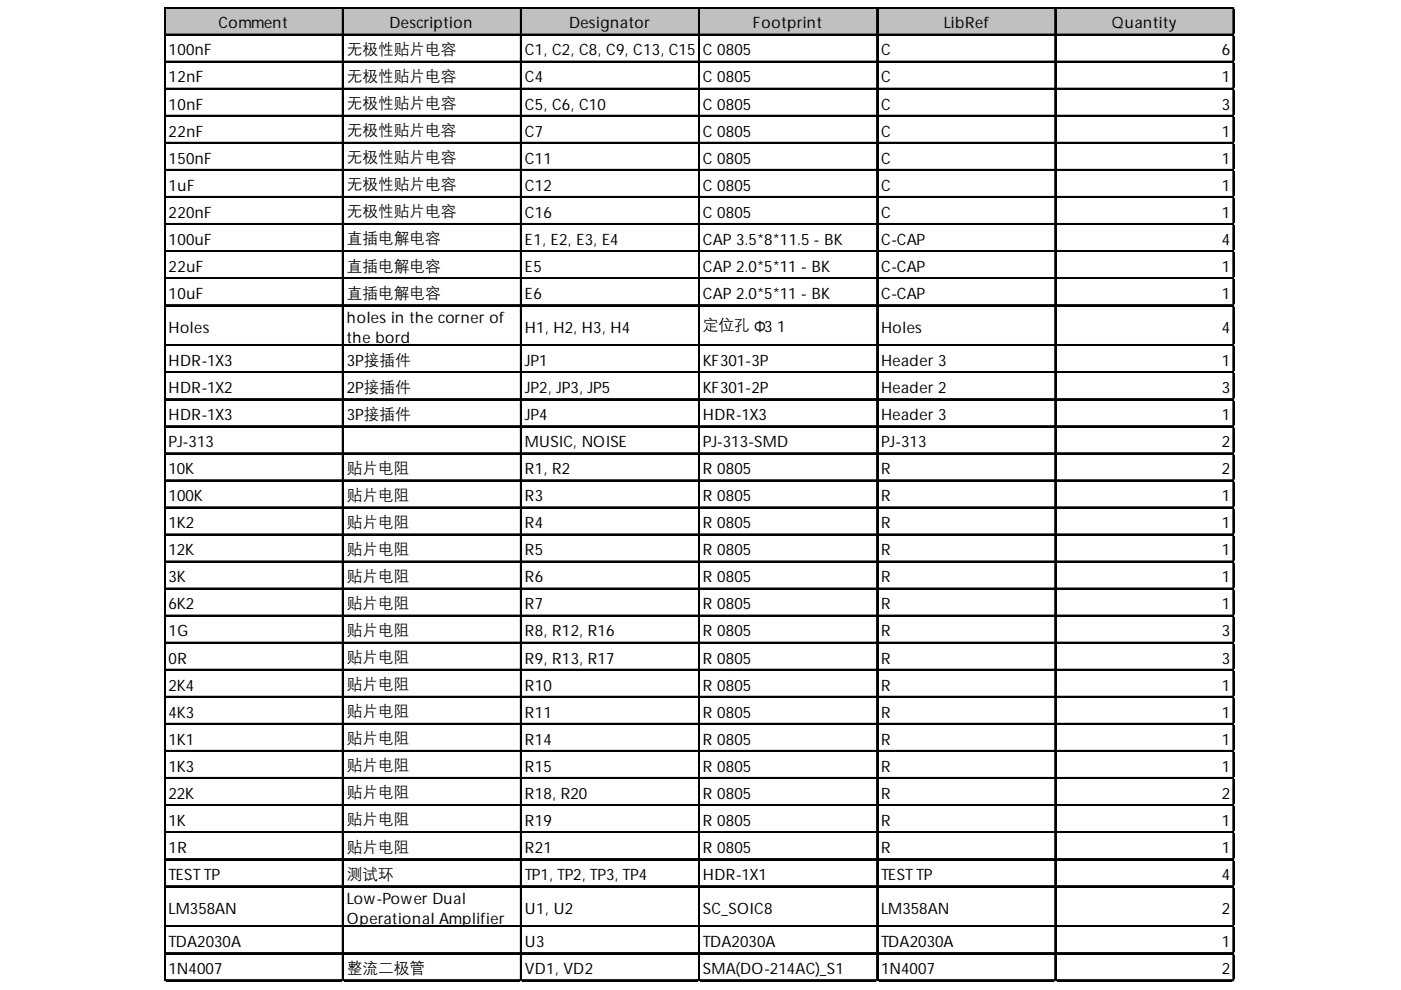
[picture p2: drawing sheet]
<svg xmlns="http://www.w3.org/2000/svg" width="297mm" height="210mm" viewBox="0 0 297 210" stroke-linecap="round" stroke-linejoin="round" font-family="sans-serif">
<defs><g id="words">
<g font-size="3.3">
<text x="35.7" y="11.8">100nF</text>
<text x="46.3" y="6">Comment</text>
<text x="73.5" y="11.5">无极性贴片电容</text>
<text x="82.6" y="6">Description</text>
<text x="111.3" y="11.8">C1, C2, C8, C9, C13, C15</text>
<text x="120.6" y="6">Designator</text>
<text x="149" y="11.8">C 0805</text>
<text x="159.6" y="6">Footprint</text>
<text x="186.8" y="11.8">C</text>
<text x="200.1" y="6">LibRef</text>
<text x="235.8" y="6">Quantity</text>
<text x="259" y="11.8">6</text>
<text x="35.7" y="17.5">12nF</text>
<text x="73.5" y="17.2">无极性贴片电容</text>
<text x="111.3" y="17.5">C4</text>
<text x="149" y="17.5">C 0805</text>
<text x="186.8" y="17.5">C</text>
<text x="259" y="17.5">1</text>
<text x="35.7" y="23.2">10nF</text>
<text x="73.5" y="22.9">无极性贴片电容</text>
<text x="111.3" y="23.2">C5, C6, C10</text>
<text x="149" y="23.2">C 0805</text>
<text x="186.8" y="23.2">C</text>
<text x="259" y="23.2">3</text>
<text x="35.7" y="29">22nF</text>
<text x="73.5" y="28.7">无极性贴片电容</text>
<text x="111.3" y="29">C7</text>
<text x="149" y="29">C 0805</text>
<text x="186.8" y="29">C</text>
<text x="259" y="29">1</text>
<text x="35.7" y="34.7">150nF</text>
<text x="73.5" y="34.4">无极性贴片电容</text>
<text x="111.3" y="34.7">C11</text>
<text x="149" y="34.7">C 0805</text>
<text x="186.8" y="34.7">C</text>
<text x="259" y="34.7">1</text>
<text x="35.7" y="40.4">1uF</text>
<text x="73.5" y="40.1">无极性贴片电容</text>
<text x="111.3" y="40.4">C12</text>
<text x="149" y="40.4">C 0805</text>
<text x="186.8" y="40.4">C</text>
<text x="259" y="40.4">1</text>
<text x="35.7" y="46.2">220nF</text>
<text x="73.5" y="45.9">无极性贴片电容</text>
<text x="111.3" y="46.2">C16</text>
<text x="149" y="46.2">C 0805</text>
<text x="186.8" y="46.2">C</text>
<text x="259" y="46.2">1</text>
<text x="35.7" y="51.9">100uF</text>
<text x="73.5" y="51.6">直插电解电容</text>
<text x="111.3" y="51.9">E1, E2, E3, E4</text>
<text x="149" y="51.9">CAP 3.5*8*11.5 - BK</text>
<text x="186.8" y="51.9">C-CAP</text>
<text x="259" y="51.9">4</text>
<text x="35.7" y="57.6">22uF</text>
<text x="73.5" y="57.4">直插电解电容</text>
<text x="111.3" y="57.6">E5</text>
<text x="149" y="57.6">CAP 2.0*5*11 - BK</text>
<text x="186.8" y="57.6">C-CAP</text>
<text x="259" y="57.6">1</text>
<text x="35.7" y="63.4">10uF</text>
<text x="73.5" y="63.1">直插电解电容</text>
<text x="111.3" y="63.4">E6</text>
<text x="149" y="63.4">CAP 2.0*5*11 - BK</text>
<text x="186.8" y="63.4">C-CAP</text>
<text x="259" y="63.4">1</text>
<text x="35.7" y="70.6">Holes</text>
<text x="73.5" y="68.5">holes in the corner of</text>
<text x="111.3" y="70.6">H1, H2, H3, H4</text>
<text x="149" y="70">定位孔 Φ3 1</text>
<text x="186.8" y="70.6">Holes</text>
<text x="259" y="70.6">4</text>
<text x="35.7" y="77.6">HDR-1X3</text>
<text x="73.5" y="72.7">the bord</text>
<text x="73.5" y="77.6">3P接插件</text>
<text x="111.3" y="77.6">JP1</text>
<text x="149" y="77.6">KF301-3P</text>
<text x="186.8" y="77.6">Header 3</text>
<text x="259" y="77.6">1</text>
<text x="35.7" y="83.3">HDR-1X2</text>
<text x="73.5" y="83.3">2P接插件</text>
<text x="111.3" y="83.3">JP2, JP3, JP5</text>
<text x="149" y="83.3">KF301-2P</text>
<text x="186.8" y="83.3">Header 2</text>
<text x="259" y="83.3">3</text>
<text x="35.7" y="89">HDR-1X3</text>
<text x="73.5" y="89">3P接插件</text>
<text x="111.3" y="89">JP4</text>
<text x="149" y="89">HDR-1X3</text>
<text x="186.8" y="89">Header 3</text>
<text x="259" y="89">1</text>
<text x="35.7" y="94.8">PJ-313</text>
<text x="111.3" y="94.8">MUSIC, NOISE</text>
<text x="149" y="94.8">PJ-313-SMD</text>
<text x="186.8" y="94.8">PJ-313</text>
<text x="259" y="94.8">2</text>
<text x="35.7" y="100.5">10K</text>
<text x="73.5" y="100.2">贴片电阻</text>
<text x="111.3" y="100.5">R1, R2</text>
<text x="149" y="100.5">R 0805</text>
<text x="186.8" y="100.5">R</text>
<text x="259" y="100.5">2</text>
<text x="35.7" y="106.3">100K</text>
<text x="73.5" y="106">贴片电阻</text>
<text x="111.3" y="106.3">R3</text>
<text x="149" y="106.3">R 0805</text>
<text x="186.8" y="106.3">R</text>
<text x="259" y="106.3">1</text>
<text x="35.7" y="112">1K2</text>
<text x="73.5" y="111.7">贴片电阻</text>
<text x="111.3" y="112">R4</text>
<text x="149" y="112">R 0805</text>
<text x="186.8" y="112">R</text>
<text x="259" y="112">1</text>
<text x="35.7" y="117.7">12K</text>
<text x="73.5" y="117.4">贴片电阻</text>
<text x="111.3" y="117.7">R5</text>
<text x="149" y="117.7">R 0805</text>
<text x="186.8" y="117.7">R</text>
<text x="259" y="117.7">1</text>
<text x="35.7" y="123.5">3K</text>
<text x="73.5" y="123.2">贴片电阻</text>
<text x="111.3" y="123.5">R6</text>
<text x="149" y="123.5">R 0805</text>
<text x="186.8" y="123.5">R</text>
<text x="259" y="123.5">1</text>
<text x="35.7" y="129.2">6K2</text>
<text x="73.5" y="128.9">贴片电阻</text>
<text x="111.3" y="129.2">R7</text>
<text x="149" y="129.2">R 0805</text>
<text x="186.8" y="129.2">R</text>
<text x="259" y="129.2">1</text>
<text x="35.7" y="134.9">1G</text>
<text x="73.5" y="134.7">贴片电阻</text>
<text x="111.3" y="134.9">R8, R12, R16</text>
<text x="149" y="134.9">R 0805</text>
<text x="186.8" y="134.9">R</text>
<text x="259" y="134.9">3</text>
<text x="35.7" y="140.7">0R</text>
<text x="73.5" y="140.4">贴片电阻</text>
<text x="111.3" y="140.7">R9, R13, R17</text>
<text x="149" y="140.7">R 0805</text>
<text x="186.8" y="140.7">R</text>
<text x="259" y="140.7">3</text>
<text x="35.7" y="146.4">2K4</text>
<text x="73.5" y="146.1">贴片电阻</text>
<text x="111.3" y="146.4">R10</text>
<text x="149" y="146.4">R 0805</text>
<text x="186.8" y="146.4">R</text>
<text x="259" y="146.4">1</text>
<text x="35.7" y="152.2">4K3</text>
<text x="73.5" y="151.9">贴片电阻</text>
<text x="111.3" y="152.2">R11</text>
<text x="149" y="152.2">R 0805</text>
<text x="186.8" y="152.2">R</text>
<text x="259" y="152.2">1</text>
<text x="35.7" y="157.9">1K1</text>
<text x="73.5" y="157.6">贴片电阻</text>
<text x="111.3" y="157.9">R14</text>
<text x="149" y="157.9">R 0805</text>
<text x="186.8" y="157.9">R</text>
<text x="259" y="157.9">1</text>
<text x="35.7" y="163.6">1K3</text>
<text x="73.5" y="163.3">贴片电阻</text>
<text x="111.3" y="163.6">R15</text>
<text x="149" y="163.6">R 0805</text>
<text x="186.8" y="163.6">R</text>
<text x="259" y="163.6">1</text>
<text x="35.7" y="169.4">22K</text>
<text x="73.5" y="169.1">贴片电阻</text>
<text x="111.3" y="169.4">R18, R20</text>
<text x="149" y="169.4">R 0805</text>
<text x="186.8" y="169.4">R</text>
<text x="259" y="169.4">2</text>
<text x="35.7" y="175.1">1K</text>
<text x="73.5" y="174.8">贴片电阻</text>
<text x="111.3" y="175.1">R19</text>
<text x="149" y="175.1">R 0805</text>
<text x="186.8" y="175.1">R</text>
<text x="259" y="175.1">1</text>
<text x="35.7" y="180.8">1R</text>
<text x="73.5" y="180.5">贴片电阻</text>
<text x="111.3" y="180.8">R21</text>
<text x="149" y="180.8">R 0805</text>
<text x="186.8" y="180.8">R</text>
<text x="259" y="180.8">1</text>
<text x="35.7" y="186.6">TESTTP</text>
<text x="73.5" y="186.3">测试环</text>
<text x="73.5" y="191.7">Low-Power Dual</text>
<text x="111.3" y="186.6">TP1, TP2, TP3, TP4</text>
<text x="149" y="186.6">HDR-1X1</text>
<text x="186.8" y="186.6">TESTTP</text>
<text x="259" y="186.6">4</text>
<text x="35.7" y="193.8">LM358AN</text>
<text x="73.5" y="195.9">Operational Amplifier</text>
<text x="111.3" y="193.8">U1, U2</text>
<text x="149" y="193.8">SC_SOIC8</text>
<text x="186.8" y="193.8">LM358AN</text>
<text x="259" y="193.8">2</text>
<text x="35.7" y="200.8">TDA2030A</text>
<text x="111.3" y="200.8">U3</text>
<text x="149" y="200.8">TDA2030A</text>
<text x="186.8" y="200.8">TDA2030A</text>
<text x="259" y="200.8">1</text>
<text x="35.7" y="206.5">1N4007</text>
<text x="73.5" y="206.2">整流二极管</text>
<text x="111.3" y="206.5">VD1, VD2</text>
<text x="149" y="206.5">SMA(DO-214AC)_S1</text>
<text x="186.8" y="206.5">1N4007</text>
<text x="259" y="206.5">2</text>
</g>
</g></defs>
<path d="M35.1 1.8h226.6v5.8h-226.6z" fill="#c0c0c0"/>
<g fill="none" stroke="#000" stroke-width=".3">
<path d="M34.8 1.5v206.6M35 1.5v206.6M35.1 1.5h226.6M35.1 1.7h226.6M35.1 7.3h226.6M35.1 7.4h226.6M35.1 13h226.6M35.1 13.2h226.6M35.1 18.7h226.6M35.1 18.9h226.6M72.6 1.8v206.3M72.8 1.8v206.3"/>
<path d="M110.4 1.8v206.3M110.5 1.8v206.3M148.1 1.8v206.3M148.3 1.8v206.3M185.9 1.8v206.3M186.1 1.8v206.3M223.7 1.8v206.3M223.8 1.8v206.3M261.4 1.8v206.3M261.6 1.8v206.3M35.1 24.5h226.6M35.1 24.6h226.6"/>
<path d="M35.1 30.2h226.6M35.1 30.4h226.6M35.1 35.9h226.6M35.1 36.1h226.6M35.1 41.7h226.6M35.1 41.8h226.6M35.1 47.4h226.6M35.1 47.6h226.6M35.1 53.2h226.6M35.1 53.3h226.6M35.1 58.9h226.6M35.1 59h226.6"/>
<path d="M35.1 64.6h226.6M35.1 64.8h226.6M35.1 73.1h226.6M35.1 73.2h226.6M35.1 78.8h226.6M35.1 79h226.6M35.1 84.6h226.6M35.1 84.7h226.6M35.1 90.3h226.6M35.1 90.4h226.6M35.1 96h226.6M35.1 96.2h226.6"/>
<path d="M35.1 101.8h226.6M35.1 101.9h226.6M35.1 107.5h226.6M35.1 107.7h226.6M35.1 113.2h226.6M35.1 113.4h226.6M35.1 119h226.6M35.1 119.1h226.6M35.1 124.7h226.6M35.1 124.9h226.6M35.1 130.5h226.6M35.1 130.6h226.6"/>
<path d="M35.1 136.2h226.6M35.1 136.3h226.6M35.1 141.9h226.6M35.1 142.1h226.6M35.1 147.7h226.6M35.1 147.8h226.6M35.1 153.4h226.6M35.1 153.6h226.6M35.1 159.1h226.6M35.1 159.3h226.6M35.1 164.9h226.6M35.1 165h226.6"/>
<path d="M35.1 170.6h226.6M35.1 170.8h226.6M35.1 176.3h226.6M35.1 176.5h226.6M35.1 182.1h226.6M35.1 182.2h226.6M35.1 187.8h226.6M35.1 188h226.6M35.1 196.3h226.6M35.1 196.4h226.6M35.1 202h226.6M35.1 202.2h226.6"/>
<path d="M35.1 207.8h226.6M35.1 207.9h226.6"/>
</g>
<path d="M34.8 208.1h.1" fill="none" stroke="#d4d4d4" stroke-width=".3"/>
<path d="M34.8 208.1h.3z" fill="#d4d4d4"/>
<path d="M72.6 208.1h.1" fill="none" stroke="#d4d4d4" stroke-width=".3"/>
<path d="M72.6 208.1h.3z" fill="#d4d4d4"/>
<path d="M110.4 208.1h.1" fill="none" stroke="#d4d4d4" stroke-width=".3"/>
<path d="M110.4 208.1h.3z" fill="#d4d4d4"/>
<path d="M148.1 208.1h.1" fill="none" stroke="#d4d4d4" stroke-width=".3"/>
<path d="M148.1 208.1h.3z" fill="#d4d4d4"/>
<path d="M185.9 208.1h.1" fill="none" stroke="#d4d4d4" stroke-width=".3"/>
<path d="M185.9 208.1h.3z" fill="#d4d4d4"/>
<path d="M223.7 208.1h.1" fill="none" stroke="#d4d4d4" stroke-width=".3"/>
<path d="M223.7 208.1h.3z" fill="#d4d4d4"/>
<path d="M261.4 208.1h.1" fill="none" stroke="#d4d4d4" stroke-width=".3"/>
<path d="M261.4 208.1h.3z" fill="#d4d4d4"/>
<path d="M261.7 1.5h.1" fill="none" stroke="#d4d4d4" stroke-width=".3"/>
<path d="M261.7 1.5l.1 .3z" fill="#d4d4d4"/>
<path d="M261.7 7.3h.1" fill="none" stroke="#d4d4d4" stroke-width=".3"/>
<path d="M261.7 7.3l.1 .3z" fill="#d4d4d4"/>
<path d="M261.7 13h.1" fill="none" stroke="#d4d4d4" stroke-width=".3"/>
<path d="M261.7 13l.1 .3z" fill="#d4d4d4"/>
<path d="M261.7 18.7h.1" fill="none" stroke="#d4d4d4" stroke-width=".3"/>
<path d="M261.7 18.7l.1 .3z" fill="#d4d4d4"/>
<path d="M261.7 24.5h.1" fill="none" stroke="#d4d4d4" stroke-width=".3"/>
<path d="M261.7 24.5l.1 .3z" fill="#d4d4d4"/>
<path d="M261.7 30.2h.1" fill="none" stroke="#d4d4d4" stroke-width=".3"/>
<path d="M261.7 30.2l.1 .3z" fill="#d4d4d4"/>
<path d="M261.7 35.9h.1" fill="none" stroke="#d4d4d4" stroke-width=".3"/>
<path d="M261.7 35.9l.1 .3z" fill="#d4d4d4"/>
<path d="M261.7 41.7h.1" fill="none" stroke="#d4d4d4" stroke-width=".3"/>
<path d="M261.7 41.7l.1 .3z" fill="#d4d4d4"/>
<path d="M261.7 47.4h.1" fill="none" stroke="#d4d4d4" stroke-width=".3"/>
<path d="M261.7 47.4l.1 .3z" fill="#d4d4d4"/>
<path d="M261.7 53.2h.1" fill="none" stroke="#d4d4d4" stroke-width=".3"/>
<path d="M261.7 53.2l.1 .3z" fill="#d4d4d4"/>
<path d="M261.7 58.9h.1" fill="none" stroke="#d4d4d4" stroke-width=".3"/>
<path d="M261.7 58.9l.1 .3z" fill="#d4d4d4"/>
<path d="M261.7 64.6h.1" fill="none" stroke="#d4d4d4" stroke-width=".3"/>
<path d="M261.7 64.6l.1 .3z" fill="#d4d4d4"/>
<path d="M261.7 73.1h.1" fill="none" stroke="#d4d4d4" stroke-width=".3"/>
<path d="M261.7 73.1l.1 .3z" fill="#d4d4d4"/>
<path d="M261.7 78.8h.1" fill="none" stroke="#d4d4d4" stroke-width=".3"/>
<path d="M261.7 78.8l.1 .3z" fill="#d4d4d4"/>
<path d="M261.7 84.6h.1" fill="none" stroke="#d4d4d4" stroke-width=".3"/>
<path d="M261.7 84.6l.1 .3z" fill="#d4d4d4"/>
<path d="M261.7 90.3h.1" fill="none" stroke="#d4d4d4" stroke-width=".3"/>
<path d="M261.7 90.3l.1 .3z" fill="#d4d4d4"/>
<path d="M261.7 96h.1" fill="none" stroke="#d4d4d4" stroke-width=".3"/>
<path d="M261.7 96l.1 .3z" fill="#d4d4d4"/>
<path d="M261.7 101.8h.1" fill="none" stroke="#d4d4d4" stroke-width=".3"/>
<path d="M261.7 101.8l.1 .3z" fill="#d4d4d4"/>
<path d="M261.7 107.5h.1" fill="none" stroke="#d4d4d4" stroke-width=".3"/>
<path d="M261.7 107.5l.1 .3z" fill="#d4d4d4"/>
<path d="M261.7 113.2h.1" fill="none" stroke="#d4d4d4" stroke-width=".3"/>
<path d="M261.7 113.2l.1 .3z" fill="#d4d4d4"/>
<path d="M261.7 119h.1" fill="none" stroke="#d4d4d4" stroke-width=".3"/>
<path d="M261.7 119l.1 .3z" fill="#d4d4d4"/>
<path d="M261.7 124.7h.1" fill="none" stroke="#d4d4d4" stroke-width=".3"/>
<path d="M261.7 124.7l.1 .3z" fill="#d4d4d4"/>
<path d="M261.7 130.5h.1" fill="none" stroke="#d4d4d4" stroke-width=".3"/>
<path d="M261.7 130.5l.1 .3z" fill="#d4d4d4"/>
<path d="M261.7 136.2h.1" fill="none" stroke="#d4d4d4" stroke-width=".3"/>
<path d="M261.7 136.2l.1 .3z" fill="#d4d4d4"/>
<path d="M261.7 141.9h.1" fill="none" stroke="#d4d4d4" stroke-width=".3"/>
<path d="M261.7 141.9l.1 .3z" fill="#d4d4d4"/>
<path d="M261.7 147.7h.1" fill="none" stroke="#d4d4d4" stroke-width=".3"/>
<path d="M261.7 147.7l.1 .3z" fill="#d4d4d4"/>
<path d="M261.7 153.4h.1" fill="none" stroke="#d4d4d4" stroke-width=".3"/>
<path d="M261.7 153.4l.1 .3z" fill="#d4d4d4"/>
<path d="M261.7 159.1h.1" fill="none" stroke="#d4d4d4" stroke-width=".3"/>
<path d="M261.7 159.1l.1 .3z" fill="#d4d4d4"/>
<path d="M261.7 164.9h.1" fill="none" stroke="#d4d4d4" stroke-width=".3"/>
<path d="M261.7 164.9l.1 .3z" fill="#d4d4d4"/>
<path d="M261.7 170.6h.1" fill="none" stroke="#d4d4d4" stroke-width=".3"/>
<path d="M261.7 170.6l.1 .3z" fill="#d4d4d4"/>
<path d="M261.7 176.3h.1" fill="none" stroke="#d4d4d4" stroke-width=".3"/>
<path d="M261.7 176.3l.1 .4z" fill="#d4d4d4"/>
<path d="M261.7 182.1h.1" fill="none" stroke="#d4d4d4" stroke-width=".3"/>
<path d="M261.7 182.1l.1 .3z" fill="#d4d4d4"/>
<path d="M261.7 187.8h.1" fill="none" stroke="#d4d4d4" stroke-width=".3"/>
<path d="M261.7 187.8l.1 .3z" fill="#d4d4d4"/>
<path d="M261.7 196.3h.1" fill="none" stroke="#d4d4d4" stroke-width=".3"/>
<path d="M261.7 196.3l.1 .3z" fill="#d4d4d4"/>
<path d="M261.7 202h.1" fill="none" stroke="#d4d4d4" stroke-width=".3"/>
<path d="M261.7 202l.1 .3z" fill="#d4d4d4"/>
<path d="M261.7 207.8h.1" fill="none" stroke="#d4d4d4" stroke-width=".3"/>
<path d="M261.7 207.8l.1 .3z" fill="#d4d4d4"/>
<use href="#words"/>
</svg>
